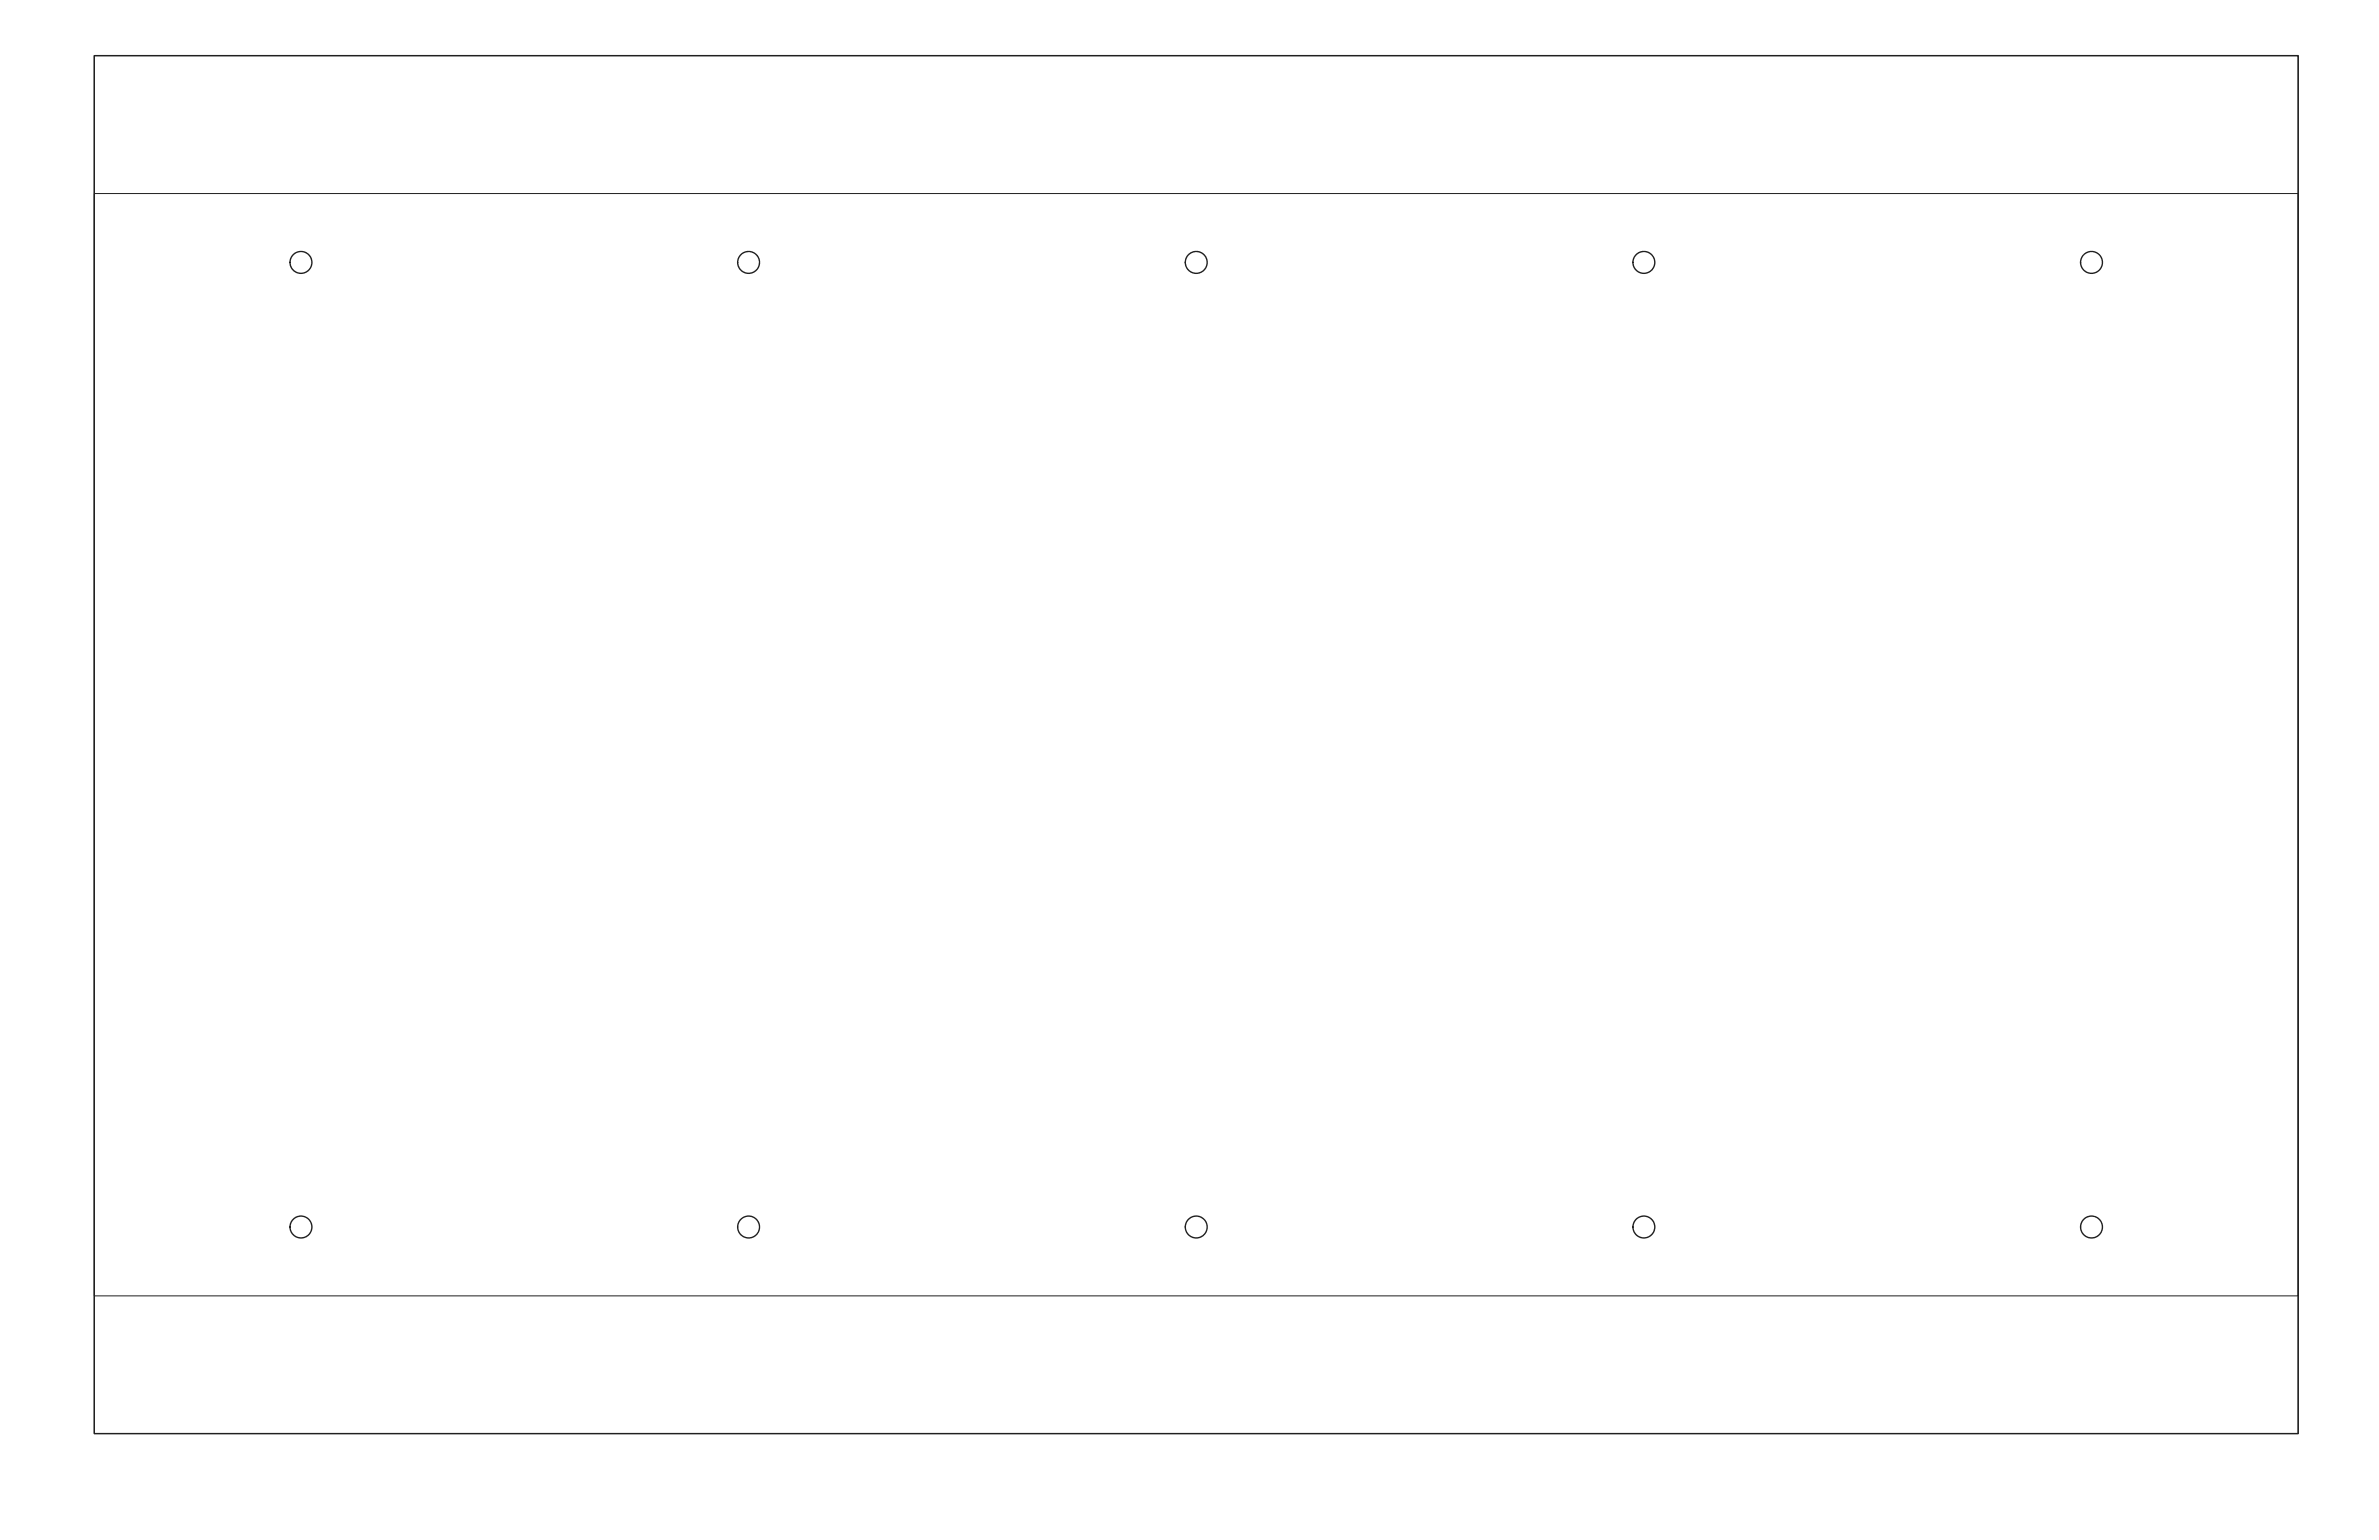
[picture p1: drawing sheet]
<svg xmlns="http://www.w3.org/2000/svg" width="864mm" height="559mm" viewBox="0 0 864 559" stroke-linecap="round" stroke-linejoin="round" font-family="sans-serif">
<!-- layer: Layer 1 -->
<g fill="none" stroke="#231f20" stroke-width=".51">
<path d="M34.2 20.2h800.1v500h-800.1z"/>
<circle cx="109.3" cy="95.2" r="4"/>
<circle cx="271.7" cy="95.2" r="4"/>
<circle cx="434.2" cy="95.2" r="4"/>
<circle cx="596.7" cy="95.2" r="4"/>
<circle cx="759.2" cy="95.2" r="4"/>
<circle cx="109.3" cy="445.2" r="4"/>
<circle cx="271.7" cy="445.2" r="4"/>
<circle cx="434.2" cy="445.2" r="4"/>
<circle cx="596.7" cy="445.2" r="4"/>
<circle cx="759.2" cy="445.2" r="4"/>
</g>
<path d="M34.2 20.2h800.1v500h-800.1zM34.2 70.2h800.1v400h-800.1z" fill="none" stroke="#231f20" stroke-width=".36"/>
</svg>
